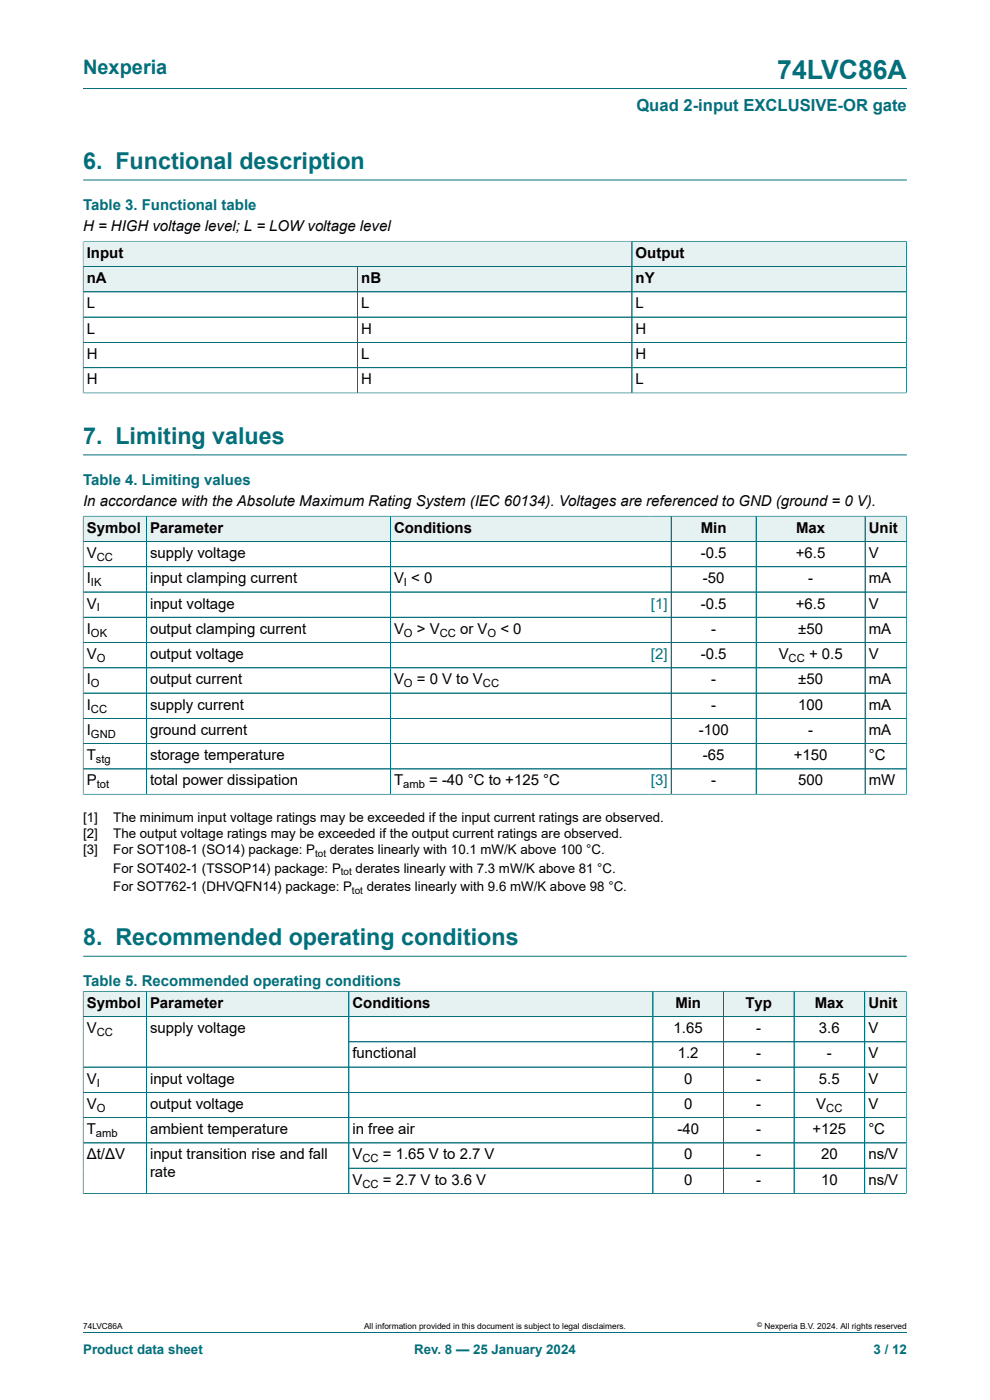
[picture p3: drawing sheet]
<svg xmlns="http://www.w3.org/2000/svg" width="210mm" height="297mm" viewBox="0 0 210 297" stroke-linecap="round" stroke-linejoin="round" font-family="sans-serif">
<defs><g id="words">
<text font-size="5.6" fill="#036f7b" x="164.9" y="16.8">74LVC86A</text>
<g font-size="4.9" fill="#036f7b">
<text x="17.6" y="35.9">6. Functional description</text>
<text x="17.6" y="94.2">7. Limiting values</text>
<text x="17.6" y="200.5">8. Recommended operating conditions</text>
</g>
<text font-size="4.2" fill="#036f7b" x="17.6" y="15.6">Nexperia</text>
<text font-size="3.5" fill="#036f7b" x="135" y="23.7">Quad 2-input EXCLUSIVE-OR gate</text>
<g font-size="3.2" fill="#036f7b">
<text x="17.6" y="44.5">Table 3. Functional table</text>
<text x="17.6" y="102.8">Table 4. Limiting values</text>
<text x="17.6" y="209.2">Table 5. Recommended operating conditions</text>
</g>
<g font-size="3.2">
<text x="17.6" y="49.1">H = HIGH voltage level; L = LOW voltage level</text>
<text x="18.4" y="54.7">Input</text>
<text x="134.8" y="54.7">Output</text>
<text x="18.4" y="60.1">nA</text>
<text x="18.4" y="65.4">L</text>
<text x="76.6" y="60.1">nB</text>
<text x="76.6" y="65.4">L</text>
<text x="134.8" y="60.1">nY</text>
<text x="134.8" y="65.4">L</text>
<text x="18.4" y="70.8">L</text>
<text x="76.6" y="70.8">H</text>
<text x="134.8" y="70.8">H</text>
<text x="18.4" y="76.1">H</text>
<text x="76.6" y="76.1">L</text>
<text x="134.8" y="76.1">H</text>
<text x="18.4" y="81.5">H</text>
<text x="76.6" y="81.5">H</text>
<text x="134.8" y="81.5">L</text>
<text x="17.6" y="107.4">In accordance with the Absolute Maximum Rating System (IEC 60134). Voltages are referenced to GND (ground = 0 V).</text>
<text x="18.4" y="113">Symbol</text>
<text x="31.8" y="113">Parameter</text>
<text x="83.6" y="113">Conditions</text>
<text x="148.7" y="113">Min</text>
<text x="168.9" y="113">Max</text>
<text x="184.3" y="113">Unit</text>
<text x="18.4" y="118.4">V</text>
<text x="31.8" y="118.4">supply voltage</text>
<text x="148.7" y="118.4">-0.5</text>
<text x="168.8" y="118.4">+6.5</text>
<text x="184.3" y="118.4">V</text>
<text x="18.4" y="123.7">I</text>
<text x="31.8" y="123.7">input clamping current</text>
<text x="83.6" y="123.7">V &lt; 0</text>
<text x="149.1" y="123.7">-50</text>
<text x="171.4" y="123.7">-</text>
<text x="184.3" y="123.7">mA</text>
<text x="18.4" y="129.1">V</text>
<text x="31.8" y="129.1">input voltage</text>
<text x="148.7" y="129.1">-0.5</text>
<text x="168.8" y="129.1">+6.5</text>
<text x="184.3" y="129.1">V</text>
<text x="18.4" y="134.5">I</text>
<text x="31.8" y="134.5">output clamping current</text>
<text x="83.6" y="134.5">V</text>
<text x="88.4" y="134.5">&gt; V</text>
<text x="97.6" y="134.5">or V</text>
<text x="106.1" y="134.5">&lt; 0</text>
<text x="150.9" y="134.5">-</text>
<text x="169.3" y="134.5">±50</text>
<text x="184.3" y="134.5">mA</text>
<text x="18.4" y="139.8">V</text>
<text x="31.8" y="139.8">output voltage</text>
<text x="148.7" y="139.8">-0.5</text>
<text x="165.2" y="139.8">V</text>
<text x="171.6" y="139.8">+ 0.5</text>
<text x="184.3" y="139.8">V</text>
<text x="18.4" y="145.2">I</text>
<text x="31.8" y="145.2">output current</text>
<text x="83.6" y="145.2">V</text>
<text x="88.4" y="145.2">= 0 V to V</text>
<text x="150.9" y="145.2">-</text>
<text x="169.3" y="145.2">±50</text>
<text x="184.3" y="145.2">mA</text>
<text x="18.4" y="150.5">I</text>
<text x="18.4" y="155.9">I</text>
<text x="31.8" y="150.5">supply current</text>
<text x="31.8" y="155.9">ground current</text>
<text x="148.2" y="155.9">-100</text>
<text x="150.9" y="150.5">-</text>
<text x="169.3" y="150.5">100</text>
<text x="171.4" y="155.9">-</text>
<text x="184.3" y="150.5">mA</text>
<text x="184.3" y="155.9">mA</text>
<text x="18.4" y="161.3">T</text>
<text x="31.8" y="161.3">storage temperature</text>
<text x="149.1" y="161.3">-65</text>
<text x="168.4" y="161.3">+150</text>
<text x="184.3" y="161.3">°C</text>
<text x="18.4" y="166.6">P</text>
<text x="31.8" y="166.6">total power dissipation</text>
<text x="83.6" y="166.6">T</text>
<text x="91" y="166.6">= -40 °C to +125 °C</text>
<text x="150.9" y="166.6">-</text>
<text x="169.3" y="166.6">500</text>
<text x="184.3" y="166.6">mW</text>
<text x="18.4" y="213.8">Symbol</text>
<text x="31.8" y="213.8">Parameter</text>
<text x="74.8" y="213.8">Conditions</text>
<text x="143.3" y="213.8">Min</text>
<text x="158.1" y="213.8">Typ</text>
<text x="172.8" y="213.8">Max</text>
<text x="184.2" y="213.8">Unit</text>
<text x="18.4" y="219.2">V</text>
<text x="31.8" y="219.2">supply voltage</text>
<text x="142.9" y="219.2">1.65</text>
<text x="160.4" y="219.2">-</text>
<text x="173.7" y="219.2">3.6</text>
<text x="184.2" y="219.2">V</text>
<text x="74.8" y="224.5">functional</text>
<text x="143.8" y="224.5">1.2</text>
<text x="160.4" y="224.5">-</text>
<text x="175.4" y="224.5">-</text>
<text x="184.2" y="224.5">V</text>
<text x="18.4" y="229.9">V</text>
<text x="31.8" y="229.9">input voltage</text>
<text x="145.1" y="229.9">0</text>
<text x="160.4" y="229.9">-</text>
<text x="173.7" y="229.9">5.5</text>
<text x="184.2" y="229.9">V</text>
<text x="18.4" y="235.2">V</text>
<text x="31.8" y="235.2">output voltage</text>
<text x="145.1" y="235.2">0</text>
<text x="160.4" y="235.2">-</text>
<text x="173.2" y="235.2">V</text>
<text x="184.2" y="235.2">V</text>
<text x="18.4" y="240.6">T</text>
<text x="18.4" y="246">Δt/ΔV</text>
<text x="31.8" y="240.6">ambient temperature</text>
<text x="31.8" y="246">input transition rise and fall</text>
<text x="74.8" y="240.6">in free air</text>
<text x="74.8" y="246">V</text>
<text x="81.2" y="246">= 1.65 V to 2.7 V</text>
<text x="143.7" y="240.6">-40</text>
<text x="145.1" y="246">0</text>
<text x="160.4" y="240.6">-</text>
<text x="160.4" y="246">-</text>
<text x="172.4" y="240.6">+125</text>
<text x="174.2" y="246">20</text>
<text x="184.2" y="240.6">°C</text>
<text x="184.2" y="246">ns/V</text>
<text x="31.8" y="249.8">rate</text>
<text x="74.8" y="251.3">V</text>
<text x="81.2" y="251.3">= 2.7 V to 3.6 V</text>
<text x="145.1" y="251.3">0</text>
<text x="160.4" y="251.3">-</text>
<text x="174.2" y="251.3">10</text>
<text x="184.2" y="251.3">ns/V</text>
</g>
<g font-size="3.2" fill="#00f">
<text x="138.1" y="129.1">[1]</text>
<text x="138.1" y="139.8">[2]</text>
<text x="138.1" y="166.6">[3]</text>
</g>
<g font-size="2.8">
<text x="17.6" y="174.4">[1]</text>
<text x="17.6" y="177.8">[2]</text>
<text x="24" y="174.4">The minimum input voltage ratings may be exceeded if the input current ratings are observed.</text>
<text x="24" y="177.8">The output voltage ratings may be exceeded if the output current ratings are observed.</text>
<text x="17.6" y="181.2">[3]</text>
<text x="24" y="181.2">For SOT108-1 (SO14) package: P</text>
<text x="24" y="185.2">For SOT402-1 (TSSOP14) package: P</text>
<text x="70" y="181.2">derates linearly with 10.1 mW/K above 100 °C.</text>
<text x="75.4" y="185.2">derates linearly with 7.3 mW/K above 81 °C.</text>
<text x="24" y="189.1">For SOT762-1 (DHVQFN14) package: P</text>
<text x="77.8" y="189.1">derates linearly with 9.6 mW/K above 98 °C.</text>
</g>
<g font-size="2.8" fill="#036f7b">
<text x="17.6" y="287.2">Product data sheet</text>
<text x="87.9" y="287.2">Rev. 8 — 25 January 2024</text>
<text x="185.3" y="287.2">3 / 12</text>
</g>
<g font-size="2.4">
<text x="20.5" y="119">CC</text>
<text x="19.3" y="124.3">IK</text>
<text x="85.7" y="124.3">I</text>
<text x="20.5" y="129.7">I</text>
<text x="19.3" y="135.1">OK</text>
<text x="85.7" y="135.1">O</text>
<text x="93.3" y="135.1">CC</text>
<text x="103.4" y="135.1">O</text>
<text x="20.5" y="140.4">O</text>
<text x="167.3" y="140.4">CC</text>
<text x="19.3" y="145.8">O</text>
<text x="85.7" y="145.8">O</text>
<text x="102.4" y="145.8">CC</text>
<text x="19.3" y="151.2">CC</text>
<text x="19.3" y="156.5">GND</text>
<text x="20.4" y="161.9">stg</text>
<text x="20.5" y="167.2">tot</text>
<text x="85.5" y="167.2">amb</text>
<text x="20.5" y="219.8">CC</text>
<text x="20.5" y="230.5">I</text>
<text x="20.5" y="235.9">O</text>
<text x="175.3" y="235.9">CC</text>
<text x="20.4" y="241.2">amb</text>
<text x="76.9" y="246.6">CC</text>
<text x="76.9" y="251.9">CC</text>
</g>
<g font-size="2.1">
<text x="66.8" y="181.8">tot</text>
<text x="72.3" y="185.7">tot</text>
<text x="74.7" y="189.7">tot</text>
</g>
<g font-size="1.8">
<text x="17.6" y="282">74LVC86A</text>
<text x="77.2" y="282">All information provided in this document is subject to legal disclaimers.</text>
<text x="162.2" y="282">Nexperia B.V. 2024. All rights reserved</text>
</g>
<text font-size="1.4" x="160.6" y="281.6">©</text>
</g></defs>
<path d="M17.6 18.8h174.8M17.6 38.2h174.8M17.6 51.1v5.5h116.5v-5.4h-116.5" fill="none" stroke="#036f7b" stroke-width=".21"/>
<g fill="#e6f1f2">
<path d="M17.7 51.3h116.3v5.2h-116.3z"/>
<path d="M134.1 51.3h58.1v5.2h-58.1z"/>
</g>
<path d="M192.3 51.1v5.5h-58.2v-5.4h58.2" fill="none" stroke="#036f7b" stroke-width=".21"/>
<path d="M17.7 56.6h58.1v5.2h-58.1z" fill="#e6f1f2"/>
<path d="M17.6 56.6h58.2v5.3h-58.2z" fill="none" stroke="#036f7b" stroke-width=".21"/>
<path d="M75.9 56.6h58.1v5.2h-58.1z" fill="#e6f1f2"/>
<path d="M75.8 56.6h58.3v5.3h-58.3z" fill="none" stroke="#036f7b" stroke-width=".21"/>
<path d="M134.1 56.6h58.1v5.2h-58.1z" fill="#e6f1f2"/>
<path d="M17.6 51.3v32.1M17.7 56.6h174.6M17.7 51.2h174.5M75.8 56.6v26.8M134.1 51.3v32.1M192.3 51.3v32.1M17.6 61.9h174.7M17.6 67.3h174.7M17.6 72.6h174.7M17.6 78h174.7M17.6 83.4h174.7M17.6 96.5h174.8" fill="none" stroke="#036f7b" stroke-width=".21"/>
<path d="M17.7 109.6h13.3v5.2h-13.3z" fill="#e6f1f2"/>
<path d="M17.6 109.4v5.5h13.4v-5.4h-13.4" fill="none" stroke="#036f7b" stroke-width=".21"/>
<path d="M31.1 109.6h51.6v5.2h-51.6z" fill="#e6f1f2"/>
<path d="M31 109.5h51.8v5.4h-51.8z" fill="none" stroke="#036f7b" stroke-width=".21"/>
<path d="M82.9 109.6h54.9v5.2h-54.9z" fill="#e6f1f2"/>
<path d="M137.8 109.5h-55v5.4h55" fill="none" stroke="#036f7b" stroke-width=".21"/>
<path d="M137.8 109.6h4.5v5.2h-4.5z" fill="#e6f1f2"/>
<path d="M137.8 109.5h4.6v5.4h-4.6" fill="none" stroke="#036f7b" stroke-width=".21"/>
<path d="M142.5 109.6h17.8v5.2h-17.8z" fill="#e6f1f2"/>
<path d="M142.4 109.5h18v5.4h-18z" fill="none" stroke="#036f7b" stroke-width=".21"/>
<path d="M160.5 109.6h22.9v5.2h-22.9z" fill="#e6f1f2"/>
<path d="M160.4 109.5h23.1v5.4h-23.1z" fill="none" stroke="#036f7b" stroke-width=".21"/>
<path d="M183.6 109.6h8.7v5.2h-8.7z" fill="#e6f1f2"/>
<g fill="none" stroke="#036f7b" stroke-width=".21">
<path d="M17.6 114.9h174.7M17.6 109.6v59M17.7 109.5h174.7M31 109.6v58.9M82.8 109.6v58.9M142.4 109.6v58.9M160.4 109.6v58.9M183.5 109.5v59M192.3 109.4v59.2M17.6 120.2h174.7M17.6 125.6h174.7M17.6 131h174.7"/>
<path d="M17.6 136.3h174.7M17.6 141.7h174.7M17.6 147h174.7M17.6 152.4h174.7M17.6 157.8h174.7M17.6 168.5h174.8M17.6 163.1h174.7M17.6 202.9h174.8"/>
</g>
<path d="M17.7 210.4h13.3v5.2h-13.3z" fill="#e6f1f2"/>
<path d="M17.6 210.2v5.5h13.4v-5.4h-13.4" fill="none" stroke="#036f7b" stroke-width=".21"/>
<path d="M31.1 210.4h42.8v5.2h-42.8z" fill="#e6f1f2"/>
<path d="M31 210.3h43v5.4h-43z" fill="none" stroke="#036f7b" stroke-width=".21"/>
<path d="M74.1 210.4h63.3v5.2h-63.3z" fill="#e6f1f2"/>
<path d="M137.4 210.3h-63.4v5.4h63.4" fill="none" stroke="#036f7b" stroke-width=".21"/>
<path d="M137.4 210.4h1v5.2h-1z" fill="#e6f1f2"/>
<path d="M137.4 210.3h1.1v5.4h-1.1" fill="none" stroke="#036f7b" stroke-width=".21"/>
<path d="M138.6 210.4h14.8v5.2h-14.8z" fill="#e6f1f2"/>
<path d="M138.5 210.3h15v5.4h-15z" fill="none" stroke="#036f7b" stroke-width=".21"/>
<path d="M153.5 210.4h14.9v5.2h-14.9z" fill="#e6f1f2"/>
<path d="M153.5 210.3h14.9v5.4h-14.9z" fill="none" stroke="#036f7b" stroke-width=".21"/>
<path d="M168.5 210.4h14.8v5.2h-14.8z" fill="#e6f1f2"/>
<path d="M168.4 210.3h15v5.4h-15z" fill="none" stroke="#036f7b" stroke-width=".21"/>
<path d="M183.5 210.4h8.7v5.2h-8.7z" fill="#e6f1f2"/>
<g fill="none" stroke="#036f7b" stroke-width=".21">
<path d="M17.6 215.7h174.6M17.6 210.4v42.9M17.7 210.3h174.6M31 210.4v42.8M74 210.4v42.8M138.5 210.4v42.8M153.5 210.4v42.8M168.4 210.4v42.8M183.4 210.3v42.9M192.2 210.2v43.1M74 221h118.2M192.2 226.4h-174.6"/>
<path d="M192.2 231.7h-174.6M192.2 237.1h-174.6M17.6 242.5h174.6M74 247.8h118.2M192.3 253.2h-174.7M17.6 282.6h174.8"/>
</g>
<use href="#words"/>
</svg>
